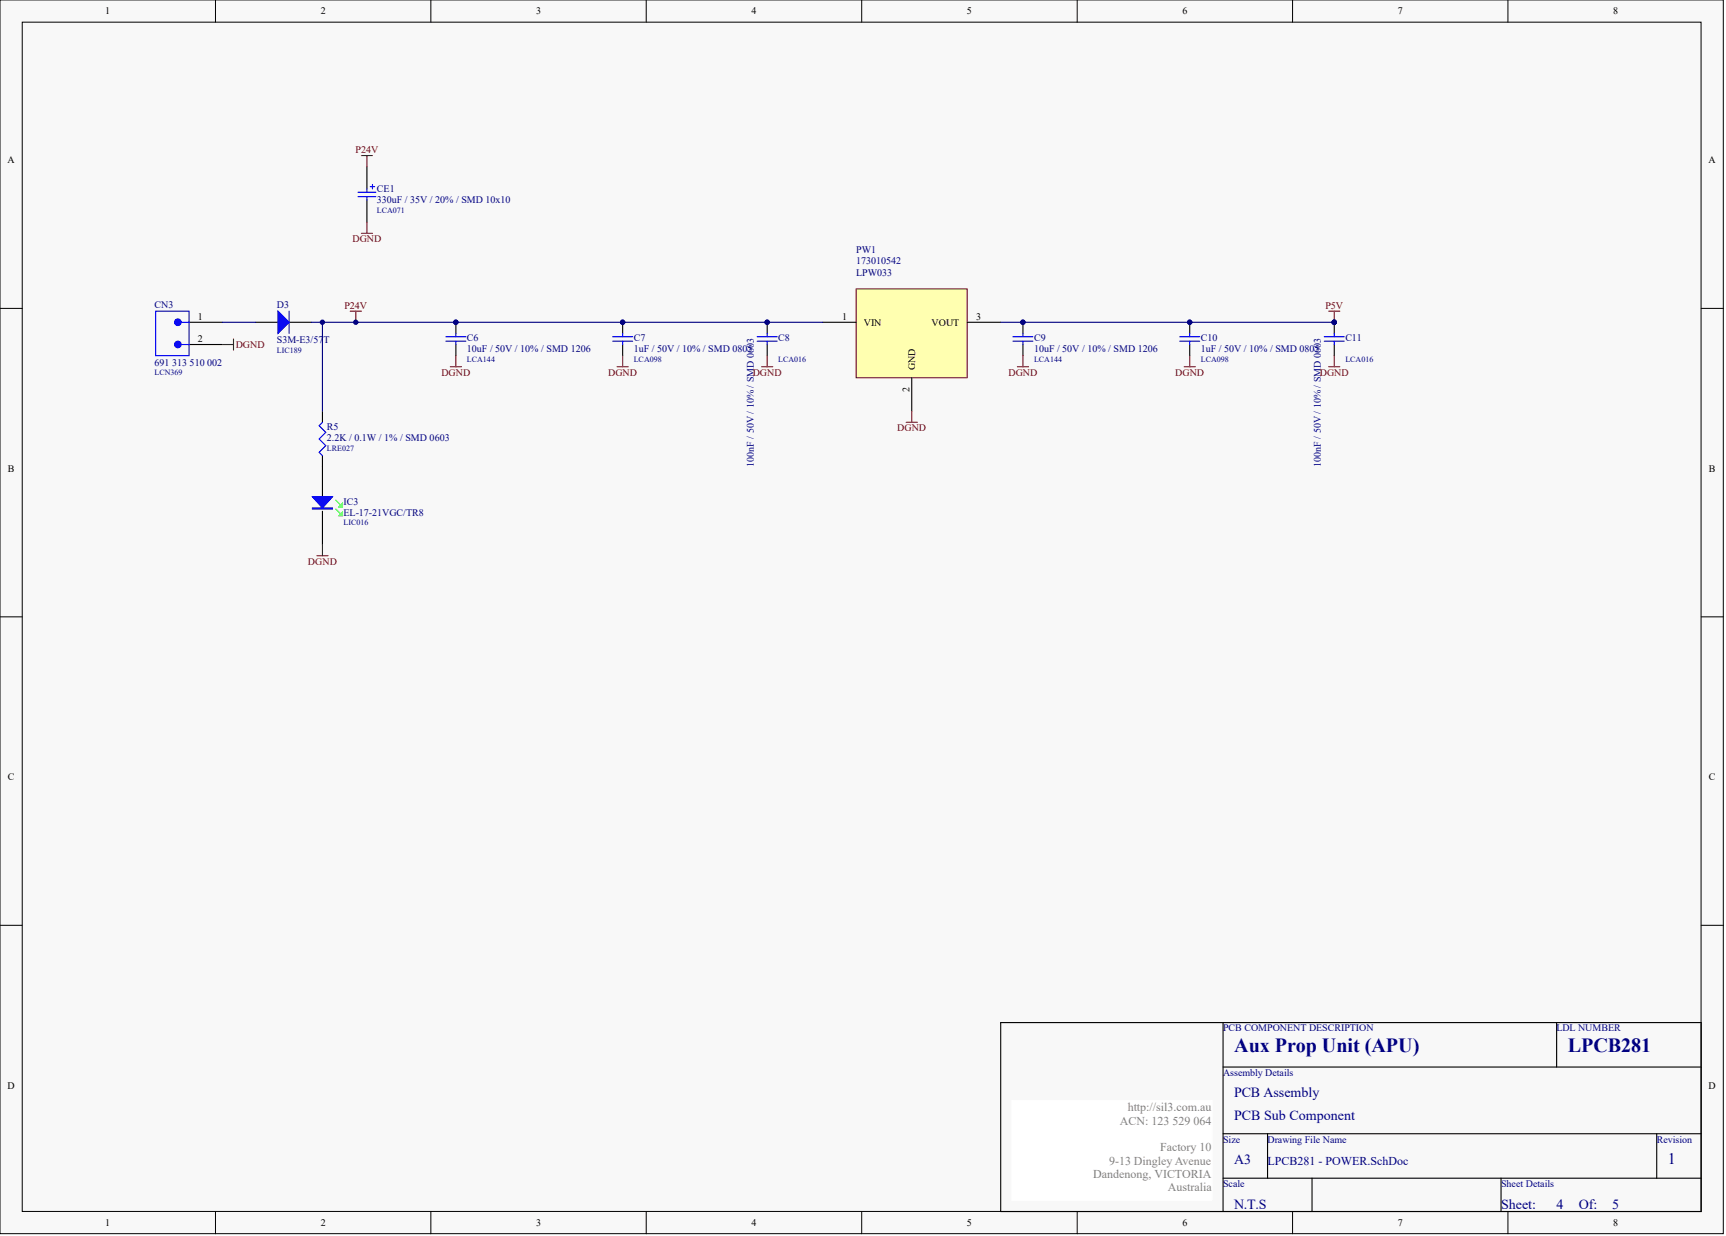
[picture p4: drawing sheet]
<svg xmlns="http://www.w3.org/2000/svg" width="328mm" height="235mm" viewBox="0 0 328 235" stroke-linecap="round" stroke-linejoin="round" font-family="sans-serif">
<defs><g id="words">
<g font-size="3.8" fill="#000080">
<text x="234.6" y="199.9">Aux Prop Unit (APU)</text>
<text x="298" y="199.9">LPCB281</text>
</g>
<text font-size="3" fill="#000080" x="317" y="221.2">1</text>
<g font-size="2.7" fill="#000080">
<text x="234.6" y="208.6">PCB Assembly</text>
<text x="234.6" y="212.8">PCB Sub Component</text>
<text x="234.6" y="221.3">A3</text>
<text x="234.6" y="229.7">N.T.S</text>
<text x="285.3" y="229.7">Sheet:</text>
<text x="295.9" y="229.7">4</text>
<text x="300.1" y="229.7">Of:</text>
<text x="306.5" y="229.7">5</text>
</g>
<g font-size="2.3" fill="#808080">
<text x="212.9" y="213.8">ACN: 123 529 064</text>
<text x="214.4" y="211.2">http://sil3.com.au</text>
<text x="210.8" y="221.4">9-13 Dingley Avenue</text>
<text x="220.5" y="218.8">Factory 10</text>
<text x="207.8" y="223.9">Dandenong, VICTORIA</text>
<text x="222" y="226.4">Australia</text>
</g>
<text font-size="2.3" fill="#000080" x="240.9" y="221.4">LPCB281 - POWER.SchDoc</text>
<g font-size="1.9">
<text x="20" y="2.7">1</text>
<text x="61" y="2.7">2</text>
<text x="101.9" y="2.7">3</text>
<text x="142.9" y="2.7">4</text>
<text x="183.8" y="2.7">5</text>
<text x="224.7" y="2.7">6</text>
<text x="265.7" y="2.7">7</text>
<text x="306.6" y="2.7">8</text>
<text x="1.4" y="31">A</text>
<text x="324.8" y="31">A</text>
<text x="37.6" y="65.1">2</text>
<text x="37.6" y="60.8">1</text>
<text x="160.1" y="60.8">1</text>
<text x="164.2" y="61.9">VIN</text>
<text x="177.1" y="61.9">VOUT</text>
<text x="185.6" y="60.8">3</text>
<text x="173.9" y="70.4" transform="rotate(-90 173.9 70.4)">GND</text>
<text x="172.9" y="74.5" transform="rotate(-90 172.9 74.5)">2</text>
<text x="1.5" y="89.6">B</text>
<text x="324.8" y="89.6">B</text>
<text x="1.5" y="148.3">C</text>
<text x="324.8" y="148.3">C</text>
<text x="1.4" y="206.9">D</text>
<text x="324.8" y="206.9">D</text>
<text x="20" y="233.1">1</text>
<text x="61" y="233.1">2</text>
<text x="101.9" y="233.1">3</text>
<text x="142.9" y="233.1">4</text>
<text x="183.8" y="233.1">5</text>
<text x="224.7" y="233.1">6</text>
<text x="265.7" y="233.1">7</text>
<text x="306.6" y="233.1">8</text>
</g>
<g font-size="1.9" fill="#800000">
<text x="67.6" y="29.1">P24V</text>
<text x="67" y="46.1">DGND</text>
<text x="65.5" y="58.7">P24V</text>
<text x="251.9" y="58.7">P5V</text>
<text x="44.8" y="66.1">DGND</text>
<text x="83.9" y="71.4">DGND</text>
<text x="115.6" y="71.4">DGND</text>
<text x="143.1" y="71.4">DGND</text>
<text x="191.7" y="71.4">DGND</text>
<text x="223.4" y="71.4">DGND</text>
<text x="250.9" y="71.4">DGND</text>
<text x="170.6" y="82">DGND</text>
<text x="58.5" y="107.3">DGND</text>
</g>
<g font-size="1.9" fill="#000080">
<text x="71.6" y="36.5">CE1</text>
<text x="71.6" y="38.7">330uF / 35V / 20% / SMD 10x10</text>
<text x="162.7" y="52.4">LPW033</text>
<text x="162.7" y="48.2">PW1</text>
<text x="162.7" y="50.3">173010542</text>
<text x="29.4" y="58.5">CN3</text>
<text x="52.6" y="58.5">D3</text>
<text x="52.6" y="65.3">S3M-E3/57T</text>
<text x="88.8" y="64.9">C6</text>
<text x="120.5" y="64.9">C7</text>
<text x="147.9" y="64.9">C8</text>
<text x="196.6" y="64.9">C9</text>
<text x="228.3" y="64.9">C10</text>
<text x="255.7" y="64.9">C11</text>
<text x="29.4" y="69.5">691 313 510 002</text>
<text x="88.8" y="67">10uF / 50V / 10% / SMD 1206</text>
<text x="120.5" y="67">1uF / 50V / 10% / SMD 0805</text>
<text x="196.6" y="67">10uF / 50V / 10% / SMD 1206</text>
<text x="228.3" y="67">1uF / 50V / 10% / SMD 0805</text>
<text x="62.1" y="81.8">R5</text>
<text x="62.1" y="83.9">2.2K / 0.1W / 1% / SMD 0603</text>
<text x="143.3" y="88.7" transform="rotate(-90 143.3 88.7)">100nF / 50V / 10% / SMD 0603</text>
<text x="251.1" y="88.7" transform="rotate(-90 251.1 88.7)">100nF / 50V / 10% / SMD 0603</text>
<text x="65.3" y="95.9">IC3</text>
<text x="65.3" y="98">EL-17-21VGC/TR8</text>
<text x="232.5" y="196.1">PCB COMPONENT DESCRIPTION</text>
<text x="295.9" y="196.1">LDL NUMBER</text>
<text x="232.5" y="204.5">Assembly Details</text>
<text x="232.5" y="217.2">Size</text>
<text x="240.9" y="217.2">Drawing File Name</text>
<text x="314.9" y="217.2">Revision</text>
<text x="232.5" y="225.7">Scale</text>
<text x="285.3" y="225.7">Sheet Details</text>
</g>
<g font-size="1.5" fill="#000080">
<text x="71.6" y="40.4">LCA071</text>
<text x="29.4" y="71.3">LCN369</text>
<text x="52.6" y="67.1">LIC189</text>
<text x="88.8" y="68.7">LCA144</text>
<text x="120.5" y="68.7">LCA098</text>
<text x="147.9" y="68.7">LCA016</text>
<text x="196.6" y="68.7">LCA144</text>
<text x="228.3" y="68.7">LCA098</text>
<text x="255.7" y="68.7">LCA016</text>
<text x="62.1" y="85.6">LRE027</text>
<text x="65.3" y="99.8">LIC016</text>
</g>
</g></defs>
<g fill="#f8f8f8" stroke="#000" stroke-width=".19">
<path d="M0 0h327.6v234.5h-327.6z"/>
<path d="M4.2 4.2h319.1v226.1h-319.1z"/>
</g>
<g fill="none" stroke="#000" stroke-width=".19">
<path d="M41 0v4.2M81.9 0v4.2M122.8 0v4.2M163.8 0v4.2M204.8 0v4.2M245.7 0v4.2M286.6 0v4.2M0 58.6h4.2M323.4 58.6h4.2M0 117.3h4.2M323.4 117.3h4.2M0 175.9h4.2"/>
<path d="M323.4 175.9h4.2M41 230.3v4.2M81.9 230.3v4.2M122.8 230.3v4.2M163.8 230.3v4.2M204.8 230.3v4.2M245.7 230.3v4.2M286.6 230.3v4.2"/>
</g>
<path d="M190.2 194.4h133.2v35.9h-133.2zM232.5 194.4v35.9M295.9 194.4v8.4M232.5 202.8h90.9M232.5 215.5h90.9M240.9 215.5v8.5M314.9 215.5v8.5M232.5 224h90.9M249.4 224v6.3M285.3 224v6.3" fill="none" stroke="#000" stroke-width=".21"/>
<path d="M192.3 209.2h38.1v19h-38.1z" fill="#fff" stroke="#fff" stroke-width=".19"/>
<path d="M162.7 54.9h21.2v16.9h-21.2z" fill="#ffffb0" stroke="#800000" stroke-width=".19"/>
<g fill="none" stroke="#000" stroke-width=".21">
<path d="M69.7 31.7v4.2M69.7 38v4.2M35.9 61.3h6.4M35.9 65.5h6.4M48.6 61.3h4.2M55 61.3h4.2M61.3 78.2v2.1M86.7 61.3v2.1M86.7 65.5v2.1M118.4 61.3v2.1M118.4 65.5v2.1M145.8 61.3v2.1"/>
<path d="M145.8 65.5v2.1M156.4 61.3h6.3M173.3 71.8v6.4M183.9 61.3h6.3M194.4 61.3v2.1M194.4 65.5v2.1M226.1 61.3v2.1M226.1 65.5v2.1M253.6 61.3v2.1M253.6 65.5v2.1M61.3 86.6v8.5M61.3 97.2v6.3"/>
</g>
<g fill="none" stroke="#00f" stroke-width=".21">
<path d="M68.1 36.5h3.3M68.1 37.4h3.3M69.7 35.9v.6M69.7 37.4v.6M70.4 35.5h.8M70.8 35.1v.8M29.6 59.2h6.3v8.4h-6.3zM55 59.2v4.2M34.5 65.5h1.4M34.5 61.3h1.4M84.8 64.9h3.8M84.8 64h3.8"/>
<path d="M86.7 63.4v.6M86.7 64.9v.6M116.5 64.9h3.8M116.5 64h3.8M118.4 63.4v.6M118.4 64.9v.6M143.9 64.9h3.8M143.9 64h3.8M145.8 63.4v.6M145.8 64.9v.6M192.5 64.9h3.8M192.5 64h3.8"/>
<path d="M194.4 63.4v.6M194.4 64.9v.6M224.2 64.9h3.8M224.2 64h3.8M226.1 63.4v.6M226.1 64.9v.6M251.7 64.9h3.8M251.7 64h3.8M253.6 63.4v.6M253.6 64.9v.6M61.3 80.3l-.6 .6 1.2 1.3-1.2 1.3 1.2 1.2-1.2 1.3 .6 .6"/>
</g>
<g fill="#00f" stroke="#00f" stroke-width=".21">
<circle cx="33.8" cy="65.5" r=".62"/>
<circle cx="33.8" cy="61.3" r=".62"/>
</g>
<g fill="#00f" stroke="#00f" stroke-width=".21">
<path d="M52.8 59.2l2.2 2.1-2.2 2.1z"/>
<path d="M59.4 94.4h3.8l-1.9 2.2z"/>
<path d="M59.4 96.6h3.8v.2h-3.8z" fill-rule="evenodd"/>
</g>
<path d="M42.3 61.3h6.3M59.2 61.3h97.2M61.3 61.3v16.9M190.2 61.3h63.4" fill="none" stroke="#000080" stroke-width=".21"/>
<path d="M63.8 96.8l.9 .8M63.8 95.1l.9 .8" fill="none" stroke="#0f0" stroke-width=".21"/>
<g fill="#0f0" stroke="#0f0" stroke-width=".21">
<path d="M64.5 98l.6-.6v.6z"/>
<path d="M64.5 96.3l.6-.6v.6z"/>
</g>
<g fill="none" stroke="#800000" stroke-width=".21">
<path d="M68.7 29.6h2.1M69.7 29.6v2.1M66.6 59.2h2.1M67.6 59.2v2.1M68.7 44.4h2.1M69.7 42.2v2.2M252.6 59.2h2.1M253.6 59.2v2.1M42.3 65.5h2.1M44.4 64.4v2.1M85.6 69.7h2.1M86.7 67.6v2.1"/>
<path d="M117.3 69.7h2.1M118.4 67.6v2.1M144.8 69.7h2.1M145.8 67.6v2.1M173.3 78.2v2.1M193.4 69.7h2.1M194.4 67.6v2.1M225.1 69.7h2.1M226.1 67.6v2.1M252.6 69.7h2.1M253.6 67.6v2.1M172.3 80.3h2.1"/>
<path d="M60.2 105.6h2.1M61.3 103.5v2.1"/>
</g>
<g fill="#000080" stroke="#000080" stroke-width=".19">
<circle cx="61.3" cy="61.3" r=".41"/>
<circle cx="86.6" cy="61.3" r=".41"/>
<circle cx="118.3" cy="61.3" r=".41"/>
<circle cx="145.8" cy="61.3" r=".41"/>
<circle cx="67.6" cy="61.3" r=".41"/>
<circle cx="253.6" cy="61.3" r=".41"/>
<circle cx="194.4" cy="61.3" r=".41"/>
<circle cx="226.1" cy="61.3" r=".41"/>
</g>
<use href="#words"/>
</svg>
